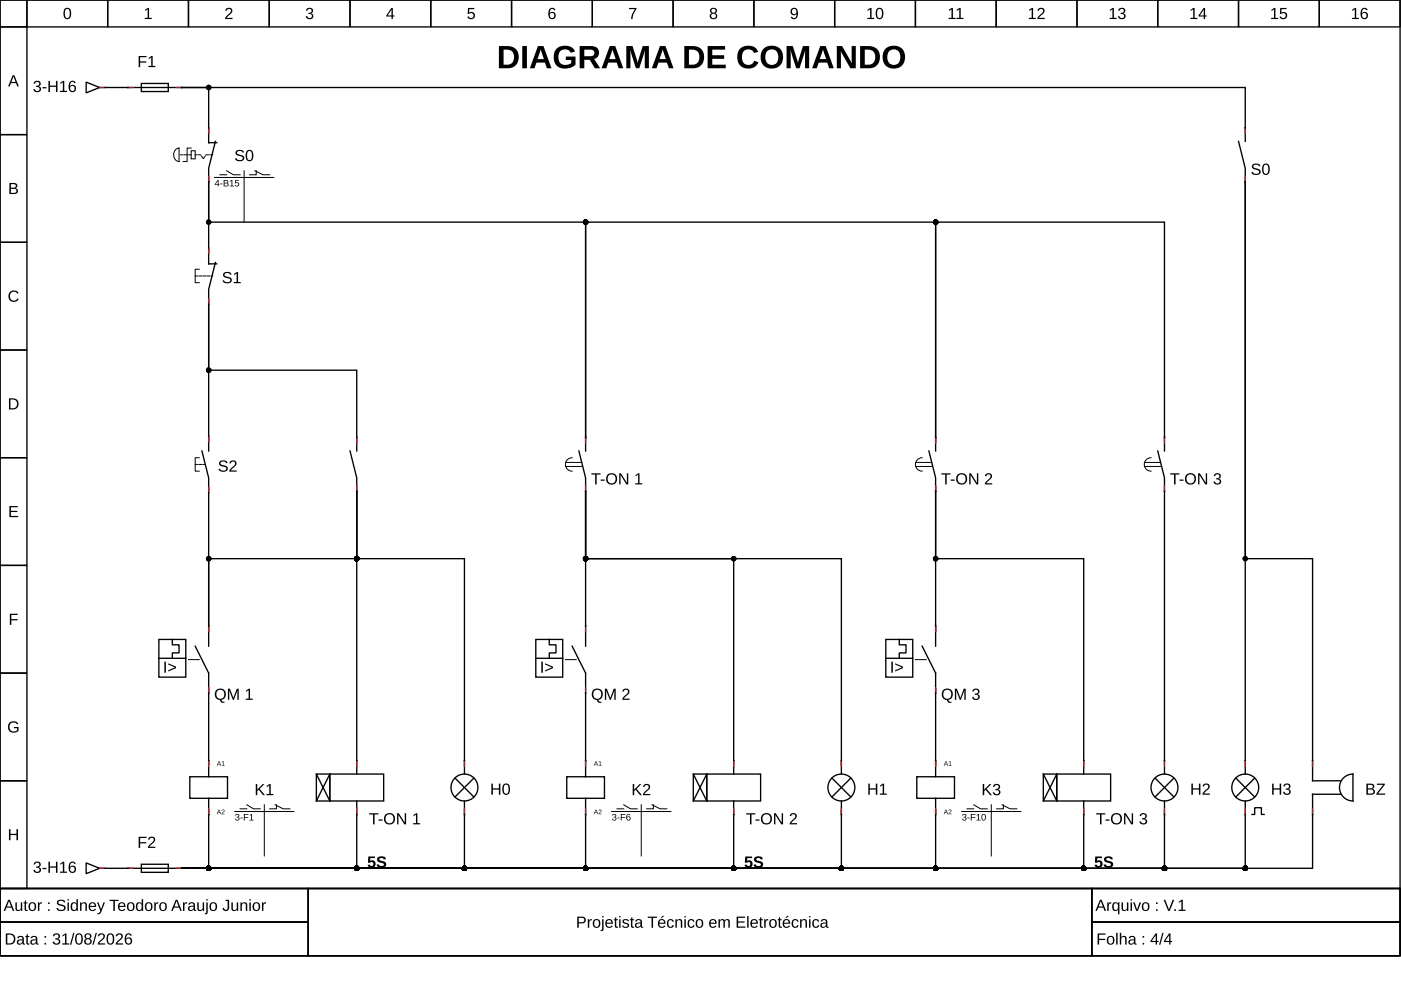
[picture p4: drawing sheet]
<svg xmlns="http://www.w3.org/2000/svg" width="297mm" height="210mm" viewBox="0 0 297 210" stroke-linecap="round" stroke-linejoin="round" font-family="sans-serif">
<g fill="none" stroke="#000" stroke-width=".29">
<path d="M0 0h296.8v188.4h-296.8zM0 0h5.7v5.7h-5.7zM5.7 0h17.1v5.7h-17.1zM22.8 0h17.2v5.7h-17.2zM40 0h17.1v5.7h-17.1zM57.1 0h17.1v5.7h-17.1zM74.2 0h17.1v5.7h-17.1zM91.3 0h17.2v5.7h-17.2zM108.5 0h17.1v5.7h-17.1zM125.6 0h17.1v5.7h-17.1zM142.7 0h17.1v5.7h-17.1zM159.8 0h17.2v5.7h-17.2z"/>
<path d="M177 0h17.1v5.7h-17.1zM194.1 0h17.1v5.7h-17.1zM211.2 0h17.1v5.7h-17.1zM228.3 0h17.2v5.7h-17.2zM245.5 0h17.1v5.7h-17.1zM262.6 0h17.1v5.7h-17.1zM279.7 0h17.1v5.7h-17.1zM0 5.7h5.7v22.8h-5.7zM18.3 17.4l2.8 1.2-2.8 1.1zM21.1 18.6h.9M22.3 18.6h16.2M30 17.7h5.7v1.7h-5.7z"/>
<path d="M38.5 18.6h225.5v11.4M38.5 18.6h5.7v11.7h1.8M0 28.5h5.7v22.9h-5.7zM44.2 38.5v8.6h80v45.7M44.2 38.5v14M45.7 30l-1.5 5.7v2.8M262.6 30l1.4 5.7v2.8M264 38.5v80h14.3v47h6M264 38.5v125.6M0 51.4h5.7v22.8h-5.7zM44.2 52.8v3.1h1.8M45.7 55.7l-1.5 5.7v2.8"/>
<path d="M0 74.2h5.7v22.8h-5.7zM0 97h5.7v22.9h-5.7zM42.8 95.6l1.4 5.7v2.9M44.2 92.5v-28v14h31.4v17.1M44.2 92.8v2.8M74.2 95.6l1.4 5.7v2.9M122.7 95.6l1.5 5.7v2.9M124.2 92.8v-45.7h74.2v45.7M124.2 92.8v2.8M196.9 95.6l1.5 5.7v2.9M198.4 92.8v-45.7h48.5v48.5M198.4 92.8v2.8"/>
<path d="M245.5 95.6l1.4 5.7v62.8M0 119.9h5.7v22.8h-5.7zM44.2 104.5v28.2M75.6 104.2v14.3h22.9v45.6M75.6 104.2v14.3h-31.4v14.2M75.6 104.2v59.9M124.2 104.2v32.8M124.2 104.2v14.3h31.4v45.6M124.2 104.2v14.3h54.2v45.6M198.4 104.2v32.8M198.4 104.2v14.3h31.4v45.6M33.7 135.6h5.7v8h-5.7z"/>
<path d="M33.7 139.6h5.7M36.5 135.6v1.1h1.5v1.7h-1.5v1.2M41.4 137l2.8 5.7v22M44.2 132.7v4.3M113.6 135.6h5.7v8h-5.7zM113.6 139.6h5.7M116.5 135.6v1.1h1.4v1.7h-1.4v1.2M121.3 137l2.9 5.7v22M187.8 135.6h5.7v8h-5.7zM187.8 139.6h5.7M190.7 135.6v1.1h1.4v1.7h-1.4v1.2M195.5 137l2.9 5.7v22"/>
<path d="M0 142.7h5.7v22.8h-5.7zM0 165.5h5.7v22.9h-5.7zM40.2 164.7h8v4.6h-8zM44.2 169.3v14.8h-5.7M67.1 164.1h2.8v5.7h-2.8zM67.1 164.1l2.8 5.7M69.9 164.1h11.4v5.7h-11.4zM69.9 164.1l-2.8 5.7M75.6 169.8v14.3h-37.1M96.5 165l4 4M98.5 169.8v14.3h-60M100.5 165l-4 4"/>
<path d="M120.2 164.7h8v4.6h-8zM124.2 169.3v14.8h-85.7M147 164.1h2.8v5.7h-2.8zM147 164.1l2.8 5.7M149.8 164.1h11.5v5.7h-11.5zM149.8 164.1l-2.8 5.7M155.6 169.8v14.3h-117.1M176.4 165l4 4M178.4 169.8v14.3h-139.9M180.4 165l-4 4M194.4 164.7h8v4.6h-8zM198.4 169.3v14.8h-159.9"/>
<path d="M221.2 164.1h2.9v5.7h-2.9zM221.2 164.1l2.9 5.7M224.1 164.1h11.4v5.7h-11.4zM224.1 164.1l-2.9 5.7M229.8 169.8v14.3h-191.3M244.9 165l4 4M246.9 169.8v14.3h-208.4M248.9 165l-4 4M262 165l4 4M264 169.8v14.3h-225.5M265.4 172.7h.6v-1.4h1.4v1.4h.6M266 165l-4 4"/>
<path d="M284.3 168.4h-6v15.7h-239.8M285.1 164.7l1.1-.5 .7-.1v5.7a2.85 2.85 0 0 1-2.7-1.9 2.85 2.85 0 0 1 .9-3.2zM0 188.4h296.8v14.3h-296.8zM0 188.4h65.4v7.1h-65.4zM0 195.5h65.4v7.2h-65.4zM18.3 183l2.8 1.1-2.8 1.1zM21.1 184.1h.9M22.3 184.1h16.2M30 183.2h5.7v1.8h-5.7zM65.4 188.4h166.1v14.3h-166.1zM231.5 188.4h65.3v7.1h-65.3zM231.5 195.5h65.3v7.2h-65.3z"/>
<circle cx="98.5" cy="167" r="2.85"/>
<circle cx="178.4" cy="167" r="2.85"/>
<circle cx="246.9" cy="167" r="2.85"/>
<circle cx="264" cy="167" r="2.85"/>
</g>
<g fill="#000">
<path d="M30.8 2.1l.5-.4h.3v2.1h.6v.2h-1.5v-.2h.6v-1.8l-.5 .4zM48 1.8a.76 .76 0 0 1 1.2 .2 .76 .76 0 0 1-.5 1.1l-.6 .7h1.2v.2h-1.6l.1-.4 .5-.5a.7 .7 0 0 0 .4-1.2l-.5 .1-.1 .3h-.3zM65.1 1.8a.69 .69 0 0 1 1-.1 .69 .69 0 0 1 0 1.1h-.2a.67 .67 0 0 1 .5 .9 .67 .67 0 0 1-1 .4l-.5-.5-.1-.2h.3a.48 .48 0 0 0 .7 .4 .48 .48 0 0 0 .2-.7l-.6-.1v-.3a.46 .46 0 0 0 .6-.2 .46 .46 0 0 0-.3-.6 .46 .46 0 0 0-.5 .4h-.3zM99.2 1.7h1.4v.2h-1.1v.8a.81 .81 0 0 1 1 .2 .81 .81 0 0 1-.1 1.1 .81 .81 0 0 1-1.1-.1l-.2-.4h.3a.53 .53 0 0 0 .8 .2 .53 .53 0 0 0 0-.8 .53 .53 0 0 0-.8 .1h-.3zM133.4 1.7h1.5l-.6 1.5-.2 .8h-.3l.1-.6 .7-1.5h-1.2zM2.1 61.9a1.18 1.18 0 0 1 1.8 .3l-.3 .1a.87 .87 0 0 0-1.3-.1 .87 .87 0 0 0 .1 1.3 .87 .87 0 0 0 1.3-.2l.3 .1a1.21 1.21 0 0 1-1.8 .4 1.21 1.21 0 0 1-.1-1.9zM2 107.3h1.8v.3h-1.5v.7h1.4v.3h-1.4v.8h1.5v.2h-1.8zM2.1 130.1h1.7v.3h-1.4v.9h1.3v.2h-1.3v1h-.3zM2 153.2a1.23 1.23 0 0 1 1.9 .3l-.3 .1a.9 .9 0 0 0-1.3-.2 .9 .9 0 0 0-.2 1.2 1 1 0 0 0 1.5 .2v-.4h-.7v-.3h1v.8a1.29 1.29 0 0 1-1.8 .2 1.29 1.29 0 0 1-.1-1.9zM1.9 175.8h.3v1h1.3v-1h.3v2.3h-.3v-1h-1.3v1h-.3z"/>
<path d="M2.7 16h.3l1 2.3h-.3l-.3-.7h-1.1l-.2 .7h-.4zM2.9 16.2l-.5 1.2h.9z"/>
<path d="M7.4 17.3a.69 .69 0 0 1 1-.1 .69 .69 0 0 1 0 1l-.3 .1a.67 .67 0 0 1 .6 .9 .67 .67 0 0 1-1 .3l-.6-.4v-.2h.3a.48 .48 0 0 0 .6 .4 .48 .48 0 0 0 .2-.7l-.6-.2v-.2a.46 .46 0 0 0 .7-.2 .46 .46 0 0 0-.3-.7 .46 .46 0 0 0-.6 .5l-.3-.1zM9 18.5h.8v.2h-.8zM10.3 17.2h.3v1h1.3v-1h.3v2.3h-.3v-1.1h-1.3v1.1h-.3zM12.8 17.5l.5-.3h.3v2.1h.6v.2h-1.5v-.2h.6v-1.9l-.5 .4zM14.9 17.3a.74 .74 0 0 1 1.2 .3l-.3 .1a.49 .49 0 0 0-.7-.3 .49 .49 0 0 0-.2 .6l-.1 .3a.77 .77 0 0 1 1.2 0 .77 .77 0 0 1-.1 1.1 .77 .77 0 0 1-1.2-.2l-.1-.5v-.7zM14.8 18.7a.5 .5 0 0 0 1 0 .5 .5 0 0 0-1 0z"/>
<path d="M13.8 1.8a.88 .88 0 0 1 1 .1 .88 .88 0 0 1 .3 1 .88 .88 0 0 1-.8 1.2 .88 .88 0 0 1-.8-1.2v-.7zM14 2a1.59 1.59 0 0 0 .1 1.8h.2a1.09 1.09 0 0 0 .4-1.5l-.3-.4z"/>
<path d="M29.4 11.9h1.7v.2h-1.4v.9h1.3v.3h-1.3v.9h-.3zM31.5 12.3l.6-.4h.3v2.1h.5v.2h-1.4v-.2h.6v-1.8l-.6 .3z"/>
<path d="M83 1.7h.3v1.6h.3v.2h-.3v.5h-.3v-.5h-1.1v-.2zM83 2l-.8 1.3h.8z"/>
<path d="M105.8 9.8a6.5 6.5 0 0 1 2.9 .2 2.38 2.38 0 0 1 1.2 2.6 2.38 2.38 0 0 1-2.2 1.9h-1.9zM106.8 10.5v3.2a1.65 1.65 0 0 0 2.1-.9 1.53 1.53 0 0 0-1.4-2.3zM110.7 9.8h1v4.7h-1zM114.1 9.8h1.1l1.7 4.7h-.9l-.5-1.2h-1.8l-.4 1.2h-1zM114.6 10.5l-.6 2h1.3zM118 10.3a2.73 2.73 0 0 1 3.7 .2l.2 .4-.9 .3a1.45 1.45 0 0 0-1.9-.6 1.45 1.45 0 0 0-.7 1.9 1.61 1.61 0 0 0 2.7 .9v-.7h-1.1v-.7h2v1.7a3 3 0 0 1-4.2-.1 2.99 2.99 0 0 1 .2-3.3zM122.9 9.8h2.4a1.41 1.41 0 0 1 1.7 1 1.41 1.41 0 0 1-1 1.7l1.2 2h-1.1l-1.1-1.8h-1.1v1.8h-1zM123.9 10.5v1.4h1.3a.71 .71 0 0 0 .8-.7 .71 .71 0 0 0-.9-.7zM129.3 9.8h1.1l1.8 4.7h-1l-.4-1.2h-1.8l-.5 1.2h-.9zM129.9 10.5l-.7 2h1.3zM132.8 9.8h1.3l1.1 3.5 1.1-3.5h1.3v4.7h-.9v-3.9l-1.2 3.9h-.7l-1.2-3.9 .1 3.9h-.9zM139.9 9.8h1.2l1.7 4.7h-1l-.4-1.2h-1.8l-.4 1.2h-1zM140.5 10.5l-.7 2h1.4zM145.1 9.8a6.5 6.5 0 0 1 2.9 .2 2.38 2.38 0 0 1 1.2 2.6 2.38 2.38 0 0 1-2.2 1.9h-1.9zM146.1 10.5v3.2a1.65 1.65 0 0 0 2.1-.9 1.53 1.53 0 0 0-1.4-2.3zM150 9.8h3.7v.7h-2.7v1.2h2.5v.8h-2.5v1.2h2.9v.8h-3.9zM156.9 10.3a2.43 2.43 0 0 1 3.8 .7l-.8 .2a1.36 1.36 0 0 0-1.7-.7 1.36 1.36 0 0 0-.9 1.6 1.37 1.37 0 0 0 1 1.6 1.37 1.37 0 0 0 1.6-.8l.9 .3a2.4 2.4 0 0 1-3.1 1.2 2.4 2.4 0 0 1-1.3-3.1zM161.9 10.3a2.45 2.45 0 0 1 3.6 .2 2.45 2.45 0 0 1-.5 3.6 2.45 2.45 0 0 1-3.5-.8 2.87 2.87 0 0 1 .4-3zM162.6 10.9a1.74 1.74 0 0 0 1 2.9 1.73 1.73 0 0 0 1.4-1.3 1.73 1.73 0 0 0-.5-1.8l-.5-.2h-.7zM166.8 9.8h1.3l1.1 3.5 1-3.5h1.4v4.7h-.9v-3.9l-1.2 3.9h-.7l-1.2-3.9v3.9h-.8zM173.9 9.8h1.2l1.7 4.7h-1l-.4-1.2h-1.8l-.4 1.2h-1zM174.5 10.5l-.7 2h1.4zM177.4 9.8h1.1l2.1 3.6v-3.6h.8v4.7h-1.1l-2.1-3.7 .1 3.7h-.9zM182.4 9.8a6.5 6.5 0 0 1 2.9 .2 2.38 2.38 0 0 1 1.2 2.6 2.38 2.38 0 0 1-2.2 1.9h-1.9zM183.3 10.5v3.2a1.65 1.65 0 0 0 2.2-.9 1.53 1.53 0 0 0-1.5-2.3zM187.8 10.3a2.45 2.45 0 0 1 3.6 .2 2.45 2.45 0 0 1-.5 3.6 2.45 2.45 0 0 1-3.5-.8 2.87 2.87 0 0 1 .4-3zM188.5 10.9a1.74 1.74 0 0 0 1 2.9 1.73 1.73 0 0 0 1.4-1.3 1.73 1.73 0 0 0-.6-1.8l-.5-.2h-.6z"/>
<path d="M116.6 1.8a.74 .74 0 0 1 1.2 .3l-.3 .1a.49 .49 0 0 0-.7-.3 .49 .49 0 0 0-.2 .6l-.1 .3a.77 .77 0 0 1 1.2 0 .77 .77 0 0 1-.1 1.2 .77 .77 0 0 1-1.1-.2l-.2-.5v-.8zM116.5 3.3a.5 .5 0 0 0 1 0 .5 .5 0 0 0-1 0z"/>
<path d="M150.7 1.8a.7 .7 0 0 1 1-.1 .7 .7 0 0 1 .1 1l-.2 .1a.69 .69 0 0 1 .4 .9 .69 .69 0 0 1-1 .4 .64 .64 0 0 1-.5-.6 .64 .64 0 0 1 .4-.7l-.3-.4zM150.8 2.3a.45 .45 0 0 0 .9 0 .45 .45 0 0 0-.9 0zM150.8 3.4a.5 .5 0 0 0 1 0 .5 .5 0 0 0-1 0z"/>
<path d="M167.8 1.9a.86 .86 0 0 1 1.1-.1 .86 .86 0 0 1 .3 1 .9 .9 0 0 1-.3 1.1 .9 .9 0 0 1-1.1 0l-.1-.3 .2-.1a.5 .5 0 0 0 .7 .3 .5 .5 0 0 0 .3-.6v-.3a.76 .76 0 0 1-1.2 .1 .76 .76 0 0 1 .1-1.1zM168 2a.54 .54 0 0 0 .1 .9 .54 .54 0 0 0 .8-.3 .54 .54 0 0 0-.5-.7z"/>
<path d="M184 2.1l.5-.4h.3v2.1h.6v.2h-1.5v-.2h.6v-1.8l-.5 .4zM186 1.8a.88 .88 0 0 1 1 .1 .88 .88 0 0 1 .3 1 .88 .88 0 0 1-.8 1.2 .88 .88 0 0 1-.8-1.2v-.7zM186.2 2a1.59 1.59 0 0 0 .1 1.8h.2a1.09 1.09 0 0 0 .4-1.5l-.3-.4z"/>
<path d="M201.2 2.1l.6-.4h.2v2.1h.6v.2h-1.5v-.2h.6v-1.8l-.5 .4zM202.9 2.1l.5-.4h.3v2.1h.6v.2h-1.5v-.2h.6v-1.8l-.5 .4z"/>
<path d="M218.2 2.1l.6-.4h.2v2.1h.6v.2h-1.5v-.2h.6v-1.8l-.5 .4zM220.2 1.8a.76 .76 0 0 1 1.2 .2 .76 .76 0 0 1-.4 1.1l-.7 .7h1.2v.2h-1.6l.1-.4 .6-.5a.7 .7 0 0 0 .3-1.2l-.5 .1-.1 .3h-.3z"/>
<path d="M235.3 2.1l.6-.4h.3v2.1h.5v.2h-1.4v-.2h.6v-1.8l-.6 .4zM237.3 1.8a.69 .69 0 0 1 1-.1 .69 .69 0 0 1 0 1.1h-.2a.67 .67 0 0 1 .5 .9 .67 .67 0 0 1-1 .4l-.5-.5-.1-.2h.3a.48 .48 0 0 0 .7 .4 .48 .48 0 0 0 .2-.7l-.6-.1v-.3a.46 .46 0 0 0 .7-.2 .46 .46 0 0 0-.4-.6 .46 .46 0 0 0-.5 .4h-.3z"/>
<path d="M252.5 2.1l.5-.4h.3v2.1h.6v.2h-1.5v-.2h.6v-1.8l-.5 .4zM255.2 1.7h.3v1.6h.3v.2h-.3v.5h-.3v-.5h-1.1v-.2zM255.2 2l-.8 1.3h.8z"/>
<path d="M269.6 2.1l.5-.4h.3v2.1h.6v.2h-1.5v-.2h.6v-1.8l-.5 .4zM271.4 1.7h1.4v.2h-1.1v.8a.81 .81 0 0 1 1.1 .2 .81 .81 0 0 1-.2 1.1 .81 .81 0 0 1-1.1-.1l-.2-.4h.3a.53 .53 0 0 0 .8 .2 .53 .53 0 0 0 .1-.8 .53 .53 0 0 0-.8 .1h-.3z"/>
<path d="M286.7 2.1l.6-.4h.2v2.1h.6v.2h-1.5v-.2h.6v-1.8l-.5 .4zM288.8 1.8a.74 .74 0 0 1 1.2 .3l-.3 .1a.49 .49 0 0 0-.6-.3 .49 .49 0 0 0-.3 .6v.3a.77 .77 0 0 1 1.1 0 .77 .77 0 0 1-.1 1.2 .77 .77 0 0 1-1.1-.2l-.2-.5v-.8zM288.7 3.3a.5 .5 0 0 0 1 0 .5 .5 0 0 0-1 0z"/>
<path d="M46.2 38.2h.1v.9h.2v.1h-.2v.3h-.1v-.3h-.7zM46.2 38.4l-.5 .7h.5zM46.7 38.9h.5v.2h-.5zM47.4 38.2l.9 .1 .1 .3-.3 .2 .4 .2-.2 .4-.9 .1zM47.6 38.3v.4l.6-.1-.1-.3zM47.6 38.9v.5l.7-.2-.2-.3zM48.8 38.4l.5-.2v1.2h.3v.1h-.9v-.1h.4v-1.1l-.3 .2zM49.9 38.2h.7v.1h-.6v.4a.47 .47 0 0 1 .7 .2 .47 .47 0 0 1-.3 .7 .47 .47 0 0 1-.6-.4l.4 .2a.31 .31 0 0 0 .3-.4 .31 .31 0 0 0-.5-.1h-.2z"/>
<path d="M50 32.1a1.07 1.07 0 0 1 1.7 .2l-.3 .1a.58 .58 0 0 0-.6-.4 .58 .58 0 0 0-.5 .6l.6 .2a.72 .72 0 0 1 .9 .8 .72 .72 0 0 1-1 .6 .87 .87 0 0 1-1-.6l.3-.1a.71 .71 0 0 0 .7 .4 .71 .71 0 0 0 .7-.5l-.6-.3a.76 .76 0 0 1-.8-.2 .76 .76 0 0 1-.1-.8zM52.4 31.9a.88 .88 0 0 1 1.1 .1 .88 .88 0 0 1 .2 1 .88 .88 0 0 1-.8 1.2 .88 .88 0 0 1-.8-1.2l.1-.7zM52.6 32.1a1.59 1.59 0 0 0 .1 1.8h.2a1.09 1.09 0 0 0 .5-1.5l-.3-.4z"/>
<path d="M265.5 35a1.07 1.07 0 0 1 1.7 .2l-.3 .1a.58 .58 0 0 0-.6-.4 .58 .58 0 0 0-.5 .6l.6 .2a.72 .72 0 0 1 .9 .8 .72 .72 0 0 1-1 .6 .87 .87 0 0 1-1-.6l.3-.1a.71 .71 0 0 0 .7 .4 .71 .71 0 0 0 .7-.5l-.6-.3a.76 .76 0 0 1-.8-.2 .76 .76 0 0 1-.1-.8zM267.9 34.8a.88 .88 0 0 1 1.1 .1 .88 .88 0 0 1 .2 1 .88 .88 0 0 1-.8 1.2 .88 .88 0 0 1-.8-1.2l.1-.7zM268.1 35a1.59 1.59 0 0 0 .1 1.8l.2 .1a1.09 1.09 0 0 0 .5-1.6l-.3-.4z"/>
<path d="M2 38.8a1.53 1.53 0 0 1 1.6 .3l.1 .5-.5 .3a.64 .64 0 0 1 .6 .8 .64 .64 0 0 1-.8 .4h-1zM2.3 39v.8h.8l.2-.2-.1-.5zM2.3 40v.9l1.1-.1a.42 .42 0 0 0-.2-.7z"/>
<path d="M47.4 57.9a1.07 1.07 0 0 1 1.7 .3h-.3a.58 .58 0 0 0-.7-.3 .58 .58 0 0 0-.4 .5l.6 .3a.72 .72 0 0 1 .8 .7 .72 .72 0 0 1-.9 .7 .87 .87 0 0 1-1-.6l.3-.1a.71 .71 0 0 0 .7 .4 .71 .71 0 0 0 .6-.5l-.5-.3a.76 .76 0 0 1-.8-.3 .76 .76 0 0 1-.1-.8zM49.6 58.1l.6-.4h.3v2.1h.5v.2h-1.4v-.2h.6v-1.8l-.6 .4z"/>
<path d="M1.9 84.5h.8a1.18 1.18 0 0 1 1.2 1.1 1.18 1.18 0 0 1-1.1 1.2h-.9zM2.2 84.7v1.9h.5a.97 .97 0 0 0 .9-1.3 .97 .97 0 0 0-1.4-.6z"/>
<path d="M46.5 97.9a1.07 1.07 0 0 1 1.7 .3h-.3a.58 .58 0 0 0-.6-.4 .58 .58 0 0 0-.5 .6l.6 .2a.72 .72 0 0 1 .9 .8 .72 .72 0 0 1-1 .6 .87 .87 0 0 1-1-.6h.3a.71 .71 0 0 0 .7 .4 .71 .71 0 0 0 .7-.5l-.6-.4a.76 .76 0 0 1-.8-.2 .76 .76 0 0 1-.1-.8zM48.9 97.8a.76 .76 0 0 1 1.2 .1 .76 .76 0 0 1-.5 1.1l-.6 .7h1.2v.3h-1.6l.1-.4 .5-.5a.7 .7 0 0 0 .4-1.2l-.5 .1-.2 .3-.3-.1z"/>
<path d="M125.4 100.4h1.9v.2h-.8v2.1h-.3v-2.1h-.8zM127.4 101.7h.8v.2h-.8zM128.4 101.5a1.22 1.22 0 0 1 2.4 0 1.22 1.22 0 0 1-2.4 0zM129.1 100.8a.92 .92 0 0 0-.1 1.4 .92 .92 0 0 0 1.4-.2 .92 .92 0 0 0-.1-1.2 .92 .92 0 0 0-1.2 0zM131.3 100.4h.4l1.2 2v-2h.3v2.3h-.4l-1.2-2v2h-.3zM134.8 100.7l.5-.3h.3v2.1h.6v.2h-1.5v-.2h.6v-1.9l-.5 .4z"/>
<path d="M199.6 100.4h1.9v.2h-.8v2.1h-.3v-2.1h-.8zM201.6 101.7h.8v.2h-.8zM202.6 101.5a1.25 1.25 0 0 1 2.5 0 1.25 1.25 0 0 1-2.5 0zM203.3 100.8a.92 .92 0 0 0 0 1.4 .92 .92 0 0 0 1.3-.2 .92 .92 0 0 0-.1-1.2 .92 .92 0 0 0-1.2 0zM205.5 100.4h.4l1.2 2v-2h.3v2.3h-.4l-1.2-2v2h-.3zM209.1 100.5a.76 .76 0 0 1 1.2 .1 .76 .76 0 0 1-.5 1.2l-.7 .7h1.3v.2h-1.6l.1-.4 .5-.5a.7 .7 0 0 0 .4-1.2l-.5 .1-.2 .3-.3-.1z"/>
<path d="M248.1 100.4h1.9v.2h-.8v2.1h-.3v-2.1h-.8zM250.1 101.7h.8v.2h-.8zM251.1 101.5a1.25 1.25 0 0 1 2.5 0 1.25 1.25 0 0 1-2.5 0zM251.8 100.8a.92 .92 0 0 0 0 1.4 .92 .92 0 0 0 1.4-.2 .92 .92 0 0 0-.2-1.2 .92 .92 0 0 0-1.2 0zM254 100.4h.4l1.3 2-.1-2h.3v2.3h-.4l-1.2-2v2h-.3zM257.6 100.5a.69 .69 0 0 1 1-.1 .69 .69 0 0 1 0 1l-.2 .1a.67 .67 0 0 1 .5 .9 .67 .67 0 0 1-1 .3l-.6-.4v-.2h.3a.48 .48 0 0 0 .7 .4 .48 .48 0 0 0 .2-.7l-.6-.2v-.2a.46 .46 0 0 0 .6-.2 .46 .46 0 0 0-.3-.7 .46 .46 0 0 0-.6 .5l-.3-.1z"/>
<path d="M34.9 140.3h.3v2.3h-.3zM35.7 140.6l1.6 .7v.4l-1.6 .7v-.3l1.4-.6-1.4-.6z"/>
<path d="M45.9 146.3a1.22 1.22 0 0 1 1.9 .3 1.22 1.22 0 0 1-.9 1.8l.2 .3 .5 .1v.2a.72 .72 0 0 1-1-.6 1.23 1.23 0 0 1-1-.8 1.23 1.23 0 0 1 .3-1.3zM46.1 146.5a.92 .92 0 0 0 0 1.4 .92 .92 0 0 0 1.4-.2 .92 .92 0 0 0-.2-1.2 .92 .92 0 0 0-1.2 0zM48.3 146h.4l.8 2 .7-2h.4v2.4h-.3v-2.1l-.7 2.1h-.2l-.8-2.1v2.1h-.3zM52.2 146.4l.5-.4h.3v2.1h.6v.3h-1.5v-.3h.6v-1.8l-.5 .4z"/>
<path d="M114.8 140.3h.3v2.3h-.3zM115.6 140.6l1.6 .7v.4l-1.6 .7v-.3l1.4-.6-1.4-.6z"/>
<path d="M125.8 146.3a1.22 1.22 0 0 1 1.9 .3 1.22 1.22 0 0 1-.8 1.8l.1 .3 .5 .1v.2a.72 .72 0 0 1-1-.6 1.23 1.23 0 0 1-1-.8 1.23 1.23 0 0 1 .3-1.3zM126 146.5a.92 .92 0 0 0 0 1.4 .92 .92 0 0 0 1.4-.2 .92 .92 0 0 0-.2-1.2 .92 .92 0 0 0-1.2 0zM128.2 146h.5l.7 2 .7-2h.4v2.4h-.3l.1-2.1-.8 2.1h-.2l-.8-2.1v2.1h-.3zM132.2 146.2a.76 .76 0 0 1 1.2 .1 .76 .76 0 0 1-.5 1.1l-.6 .7h1.2v.3h-1.6l.1-.4 .5-.6a.7 .7 0 0 0 .4-1.1h-.5l-.1 .3h-.4z"/>
<path d="M189 140.3h.3v2.3h-.3zM189.8 140.6l1.6 .7v.4l-1.6 .7v-.3l1.4-.6-1.4-.6z"/>
<path d="M200 146.3a1.22 1.22 0 0 1 1.9 .3 1.22 1.22 0 0 1-.8 1.8l.1 .3 .5 .1v.2a.72 .72 0 0 1-1-.6 1.23 1.23 0 0 1-1-.8 1.23 1.23 0 0 1 .3-1.3zM200.2 146.5a.92 .92 0 0 0 0 1.4 .92 .92 0 0 0 1.4-.2 .92 .92 0 0 0-.1-1.2 .92 .92 0 0 0-1.3 0zM202.5 146h.4l.7 2 .7-2h.4v2.4h-.2v-2.1l-.8 2.1h-.2l-.8-2.1v2.1h-.2zM206.4 146.2a.69 .69 0 0 1 1-.1 .69 .69 0 0 1 0 1l-.2 .1a.67 .67 0 0 1 .5 .9 .67 .67 0 0 1-1 .3l-.5-.4-.1-.2 .3-.1a.48 .48 0 0 0 .7 .5 .48 .48 0 0 0 .2-.8l-.6-.1v-.2a.46 .46 0 0 0 .6-.3 .46 .46 0 0 0-.3-.6 .46 .46 0 0 0-.6 .4h-.3z"/>
<path d="M29.4 177.4h1.7v.3h-1.4v.9h1.3v.2h-1.3v1h-.3zM31.6 177.6a.76 .76 0 0 1 1.2 .1 .76 .76 0 0 1-.4 1.1l-.7 .7h1.2v.3h-1.5l.1-.4 .5-.6a.7 .7 0 0 0 .3-1.1h-.5l-.1 .3h-.3z"/>
<path d="M46.4 171.7h.1l.4 .9-.2-.2h-.5l-.2 .2zM46.4 171.8l-.2 .4h.4zM47.1 171.7a.33 .33 0 0 1 .5 .2 .33 .33 0 0 1-.3 .4l-.2 .2 .5 .1h-.6l.4-.5a.19 .19 0 0 0 0-.3 .19 .19 0 0 0-.3 .1h-.1z"/>
<path d="M46.4 161.4h.1l.4 1-.2-.3h-.5l-.2 .3zM46.4 161.5l-.2 .5h.4zM47 161.5l.4-.1v.9l.2 .1h-.6l.3-.1v-.8l-.3 .2z"/>
<path d="M50 172.7a.4 .4 0 0 1 .6-.1 .4 .4 0 0 1-.1 .7 .37 .37 0 0 1 .3 .4 .37 .37 0 0 1-.5 .3l-.4-.2-.1-.2h.2a.28 .28 0 0 0 .4 .2 .28 .28 0 0 0 .1-.4l-.3-.1v-.1a.27 .27 0 0 0 .4-.1 .27 .27 0 0 0-.2-.4 .27 .27 0 0 0-.4 .2h-.1zM51 173.4h.4v.1h-.4zM51.7 172.6h1v.1h-.8v.6h.8v.1h-.8v.6h-.2zM52.9 172.8l.5-.2v1.2h.4v.2h-.9v-.2h.4v-1l-.4 .2z"/>
<path d="M54.2 166.2h.3v1.2l1.2-1.2h.4l-1 1.1 1.1 1.3h-.4l-.9-1.1-.4 .2v.9h-.3zM56.6 166.6l.5-.4h.3v2.1h.6v.3h-1.5v-.3h.6v-1.8l-.5 .4z"/>
<path d="M78.3 172.4h1.9v.3h-.8v2.1h-.3v-2.1h-.8zM80.3 173.7h.8v.3h-.8zM81.3 173.6a1.22 1.22 0 0 1 2.4 0 1.22 1.22 0 0 1-2.4 0zM82 172.9a.92 .92 0 0 0-.1 1.4 .92 .92 0 0 0 1.4-.2 .92 .92 0 0 0-.1-1.2 .92 .92 0 0 0-1.2 0zM84.2 172.4h.4l1.2 2v-2h.3v2.4h-.4l-1.2-2v2h-.3zM87.7 172.8l.5-.4h.3v2.1h.6v.3h-1.5v-.3h.6v-1.8l-.5 .4z"/>
<path d="M104.2 166.1h.3v1h1.3v-1h.3v2.4h-.3v-1.1h-1.3v1.1h-.3zM106.9 166.2a.88 .88 0 0 1 1 .1 .88 .88 0 0 1 .2 1 .88 .88 0 0 1-.8 1.2 .88 .88 0 0 1-.8-1.2l.1-.7zM107 166.5a1.59 1.59 0 0 0 .2 1.8h.1a1.09 1.09 0 0 0 .5-1.5l-.3-.4z"/>
<path d="M126.3 171.7h.1l.4 .9-.2-.2h-.5l-.2 .2zM126.3 171.8l-.1 .4h.3zM127 171.7a.33 .33 0 0 1 .5 .2 .33 .33 0 0 1-.3 .4l-.2 .2 .5 .1h-.6l.4-.5a.19 .19 0 0 0 0-.3 .19 .19 0 0 0-.3 .1h-.1z"/>
<path d="M126.3 161.4h.1l.4 1-.2-.3h-.5l-.2 .3zM126.3 161.5l-.1 .5h.3zM127 161.5l.3-.1v.9l.2 .1h-.6l.3-.1v-.8l-.2 .2z"/>
<path d="M129.9 172.7a.4 .4 0 0 1 .7-.1 .4 .4 0 0 1-.2 .7 .37 .37 0 0 1 .3 .4 .37 .37 0 0 1-.5 .3l-.4-.2v-.2h.1a.28 .28 0 0 0 .4 .2 .28 .28 0 0 0 .1-.4l-.3-.1v-.1a.27 .27 0 0 0 .4-.1 .27 .27 0 0 0-.2-.4 .27 .27 0 0 0-.3 .2h-.2zM130.9 173.4h.5v.1h-.5zM131.6 172.6h1v.1h-.8v.6h.8v.1h-.8v.6h-.2zM133 172.7l.4-.1 .3 .2-.6-.1-.2 .6a.47 .47 0 0 1 .8 .1 .47 .47 0 0 1-.4 .7 .47 .47 0 0 1-.5-.6zM132.9 173.5a.3 .3 0 0 0 .6 0 .3 .3 0 0 0-.6 0z"/>
<path d="M134.1 166.2h.4v1.2l1.1-1.2h.4l-1 1.1 1.1 1.3h-.4l-.9-1.1-.3 .2v.9h-.4zM136.6 166.4a.76 .76 0 0 1 1.2 .1 .76 .76 0 0 1-.5 1.1l-.6 .7h1.2v.3h-1.6l.1-.4 .5-.5a.7 .7 0 0 0 .4-1.2l-.5 .1-.2 .3-.3-.1z"/>
<path d="M158.2 172.4h1.9v.3h-.8v2.1h-.3v-2.1h-.8zM160.2 173.7h.8v.3h-.8zM161.2 173.6a1.25 1.25 0 0 1 2.5 0 1.25 1.25 0 0 1-2.5 0zM161.9 172.9a.92 .92 0 0 0 0 1.4 .92 .92 0 0 0 1.3-.2 .92 .92 0 0 0-.1-1.2 .92 .92 0 0 0-1.2 0zM164.1 172.4h.4l1.3 2-.1-2h.3v2.4h-.4l-1.2-2v2h-.3zM167.7 172.6a.76 .76 0 0 1 1.2 .1 .76 .76 0 0 1-.5 1.1l-.6 .7h1.2v.3h-1.6l.1-.4 .5-.6a.7 .7 0 0 0 .4-1.1h-.5l-.2 .3h-.3z"/>
<path d="M184.1 166.1h.3v1h1.3v-1h.3v2.4h-.3v-1.1h-1.3v1.1h-.3zM186.6 166.5l.6-.4h.2v2.1h.6v.3h-1.5v-.3h.6v-1.8l-.5 .4z"/>
<path d="M200.5 171.7h.1l.4 .9-.2-.2h-.5l-.2 .2zM200.6 171.8l-.2 .4h.3zM201.2 171.7a.33 .33 0 0 1 .5 .2 .33 .33 0 0 1-.3 .4l-.2 .2 .6 .1h-.7l.5-.5a.19 .19 0 0 0-.1-.3 .19 .19 0 0 0-.3 .1h-.1z"/>
<path d="M200.5 161.4h.1l.4 1-.2-.3h-.5l-.2 .3zM200.6 161.5l-.2 .5h.3zM201.2 161.5l.3-.1v.9l.3 .1h-.7l.3-.1v-.8l-.2 .2z"/>
<path d="M204.1 172.7a.4 .4 0 0 1 .7-.1 .4 .4 0 0 1-.2 .7 .37 .37 0 0 1 .3 .4 .37 .37 0 0 1-.5 .3l-.4-.2v-.2h.1a.28 .28 0 0 0 .4 .2 .28 .28 0 0 0 .1-.4l-.3-.1v-.1a.27 .27 0 0 0 .4-.1 .27 .27 0 0 0-.2-.4 .27 .27 0 0 0-.3 .2h-.2zM205.1 173.4h.5v.1h-.5zM205.8 172.6h1v.1h-.8v.6h.8v.1h-.8v.6h-.2zM207.1 172.8l.5-.2v1.2h.3v.2h-.9v-.2h.4v-1l-.3 .2zM208.2 172.7a.56 .56 0 0 1 .7 .1 .56 .56 0 0 1 .1 .7 .49 .49 0 0 1-.6 .5 .49 .49 0 0 1-.3-.7zM208.4 172.7a.78 .78 0 0 0 .1 1.1 .68 .68 0 0 0 .1-1.1z"/>
<path d="M208.4 166.2h.3v1.2l1.1-1.2h.4l-1 1.1 1.1 1.3h-.4l-.9-1.1-.3 .2v.9h-.3zM210.8 166.4a.69 .69 0 0 1 1-.1 .69 .69 0 0 1 0 1l-.2 .1a.67 .67 0 0 1 .5 .9 .67 .67 0 0 1-1 .3l-.6-.4v-.2h.3a.48 .48 0 0 0 .6 .4 .48 .48 0 0 0 .3-.8l-.6-.1v-.2a.46 .46 0 0 0 .6-.3 .46 .46 0 0 0-.3-.6 .46 .46 0 0 0-.6 .4h-.3z"/>
<path d="M232.4 172.4h1.9v.3h-.8v2.1h-.3v-2.1h-.8zM234.4 173.7h.8v.3h-.8zM235.4 173.6a1.25 1.25 0 0 1 2.5 0 1.25 1.25 0 0 1-2.5 0zM236.1 172.9a.92 .92 0 0 0 0 1.4 .92 .92 0 0 0 1.4-.2 .92 .92 0 0 0-.2-1.2 .92 .92 0 0 0-1.2 0zM238.3 172.4h.4l1.3 2-.1-2h.3v2.4h-.4l-1.2-2v2h-.3zM241.9 172.6a.69 .69 0 0 1 1-.1 .69 .69 0 0 1 0 1l-.2 .1a.67 .67 0 0 1 .5 .9 .67 .67 0 0 1-1 .3l-.6-.4v-.2l.3-.1a.48 .48 0 0 0 .7 .5 .48 .48 0 0 0 .2-.8l-.6-.1v-.2a.46 .46 0 0 0 .6-.3 .46 .46 0 0 0-.3-.6 .46 .46 0 0 0-.6 .4h-.3z"/>
<path d="M252.6 166.1h.3v1h1.3v-1h.3v2.4h-.3v-1.1h-1.3v1.1h-.3zM255.2 166.3a.76 .76 0 0 1 1.2 .1 .76 .76 0 0 1-.4 1.1l-.7 .7h1.2v.3h-1.5l.1-.4 .5-.5a.7 .7 0 0 0 .3-1.2l-.5 .1-.1 .3-.3-.1z"/>
<path d="M269.7 166.1h.3v1h1.3v-1h.3v2.4h-.3v-1.1h-1.3v1.1h-.3zM272.3 166.3a.69 .69 0 0 1 1-.1 .69 .69 0 0 1 0 1l-.2 .1a.67 .67 0 0 1 .5 .9 .67 .67 0 0 1-1 .3l-.5-.4-.1-.2h.4a.48 .48 0 0 0 .6 .4 .48 .48 0 0 0 .2-.8l-.6-.1v-.2a.46 .46 0 0 0 .7-.2 .46 .46 0 0 0-.4-.7 .46 .46 0 0 0-.5 .4h-.3z"/>
<path d="M289.7 166.1a1.53 1.53 0 0 1 1.6 .4l.1 .4-.5 .4a.64 .64 0 0 1 .6 .7 .64 .64 0 0 1-.8 .5h-1zM290 166.4v.7h.8l.2-.2-.1-.4zM290 167.4v.8l1.1-.1a.42 .42 0 0 0-.2-.7zM291.9 166.1h1.7v.3l-1.4 1.8h1.5v.3h-1.9v-.2l1.4-1.9h-1.3z"/>
<path d="M1.7 190.8h.4l.9 2.3h-.3l-.3-.7h-1l-.3 .7h-.3zM1.9 191l-.4 1.2h.8zM3.3 191.3h.3v1.2a.44 .44 0 0 0 .5 .5 .44 .44 0 0 0 .3-.6v-1.1h.3v1.8h-.3v-.3a.61 .61 0 0 1-.7 .4 .61 .61 0 0 1-.4-.7zM5.3 190.9h.2v.4h.3v.2h-.3v1.2l.1 .2h.3v.2h-.5l-.1-.1-.1-1.5h-.2v-.2h.2zM6.2 191.5a.91 .91 0 0 1 1.5 .6 .91 .91 0 0 1-1.1 1l-.4-.2-.1-.4zM6.6 191.6a.71 .71 0 0 0-.3 .9 .71 .71 0 0 0 .8 .4 .82 .82 0 0 0-.2-1.4zM8 191.3h.3v.4l.2-.3 .4-.1v.3h-.3l-.2 .3-.1 1.2h-.3zM10.2 191.3h.3v.4h-.3zM10.2 192.8h.3v.3h-.3zM12.2 191a1.07 1.07 0 0 1 1.7 .3h-.4a.58 .58 0 0 0-.6-.3 .58 .58 0 0 0-.5 .5l.6 .3a.72 .72 0 0 1 .9 .7 .72 .72 0 0 1-1 .7 .87 .87 0 0 1-1-.6l.4-.1a.71 .71 0 0 0 .7 .4 .71 .71 0 0 0 .6-.5l-.6-.3a.76 .76 0 0 1-.7-.3 .76 .76 0 0 1-.1-.8zM14.3 190.7h.3v.2h-.3zM14.3 191.3h.3v1.8h-.3zM15.1 191.5l.5-.2 .6 .3v-.9h.3v2.4h-.3v-.3a.69 .69 0 0 1-.9 .3 .69 .69 0 0 1-.3-.9zM15.4 191.7a.88 .88 0 0 0 .3 1.2 .75 .75 0 0 0 .5-.7 .75 .75 0 0 0-.5-.7zM17 191.3h.2l.1 .3a.61 .61 0 0 1 .7-.3 .61 .61 0 0 1 .4 .6v1.2h-.3v-1.1a.44 .44 0 0 0-.5-.5 .44 .44 0 0 0-.3 .6v1h-.3zM19 191.5a.82 .82 0 0 1 1-.1 .82 .82 0 0 1 .4 .9h-1.3a.53 .53 0 0 0 .3 .6 .53 .53 0 0 0 .7-.2h.2a.9 .9 0 0 1-1.2 .3 .9 .9 0 0 1-.2-1.3zM19.2 191.7l-.1 .4h1l-.3-.6zM20.6 191.3h.3l.5 1.5 .5-1.5h.4l-.7 1.8a.77 .77 0 0 1-.9 .7v-.2h.3l.3-.5zM23.2 190.8h2v.2h-.8v2.1h-.4v-2.1h-.8zM25.2 191.5a.82 .82 0 0 1 1-.1 .82 .82 0 0 1 .4 .9h-1.3a.53 .53 0 0 0 .3 .6 .53 .53 0 0 0 .7-.2h.3a.9 .9 0 0 1-1.3 .3 .9 .9 0 0 1-.2-1.3zM25.5 191.7l-.2 .4h1l-.3-.6zM27.1 191.5a.91 .91 0 0 1 1.4 .6 .91 .91 0 0 1-1 1l-.4-.2-.2-.4zM27.4 191.6a.71 .71 0 0 0-.2 .9 .71 .71 0 0 0 .8 .4 .82 .82 0 0 0-.3-1.4zM29 191.5l.5-.2 .5 .3v-.9h.3l.1 2.4h-.3l-.1-.3a.69 .69 0 0 1-.8 .3 .69 .69 0 0 1-.4-.9zM29.2 191.7a.88 .88 0 0 0 .4 1.2 .75 .75 0 0 0 .5-.7 .75 .75 0 0 0-.5-.7zM30.9 191.5a.91 .91 0 0 1 1.4 .6 .91 .91 0 0 1-1 1l-.4-.2-.2-.4zM31.2 191.6a.71 .71 0 0 0-.2 .9 .71 .71 0 0 0 .8 .4 .82 .82 0 0 0-.3-1.4zM32.7 191.3h.3v.4l.2-.3 .4-.1v.3h-.4l-.1 .3-.1 1.2h-.3zM34 191.5a.91 .91 0 0 1 1.4 .6 .91 .91 0 0 1-1.1 1l-.3-.2-.2-.4zM34.3 191.6a.71 .71 0 0 0-.3 .9 .71 .71 0 0 0 .8 .4 .82 .82 0 0 0-.2-1.4zM37.2 190.8h.4l1 2.3h-.4l-.2-.7h-1.1l-.3 .7h-.3zM37.4 191l-.4 1.2h.9zM38.8 191.3h.3v.4l.2-.3 .3-.1v.3h-.3l-.2 .3v1.2h-.3zM40.1 191.4a.72 .72 0 0 1 .8-.1 .72 .72 0 0 1 .4 .6v.9l.3 .1v.2h-.4l-.2-.3a.61 .61 0 0 1-.7 .4 .61 .61 0 0 1-.4-.7 .61 .61 0 0 1 .7-.5h.4a.41 .41 0 0 0-.2-.5 .41 .41 0 0 0-.6 .3h-.3zM40.3 192.3a.4 .4 0 0 0 .1 .7 .4 .4 0 0 0 .6-.3v-.5zM41.8 191.3h.3v1.2a.44 .44 0 0 0 .5 .5 .44 .44 0 0 0 .4-.6v-1.1h.3v1.8h-.3v-.3a.61 .61 0 0 1-.7 .4 .61 .61 0 0 1-.5-.7zM43.7 190.7h.3v.2h-.3zM43.7 191.3h.3v2.1a.44 .44 0 0 1-.6 .4v-.2l.3-.1zM44.6 191.5a.91 .91 0 0 1 1.4 .6 .91 .91 0 0 1-1 1l-.4-.2-.2-.4zM44.9 191.6a.71 .71 0 0 0-.2 .9 .71 .71 0 0 0 .8 .4 .82 .82 0 0 0-.3-1.4zM47.8 190.8h.8v1.6a.71 .71 0 0 1-.7 .8 .71 .71 0 0 1-.7-.7h.3a.39 .39 0 0 0 .4 .4 .39 .39 0 0 0 .4-.5v-1.4h-.5zM49.1 191.3h.3v1.2a.44 .44 0 0 0 .4 .5 .44 .44 0 0 0 .4-.6v-1.1h.3v1.8h-.3v-.3a.61 .61 0 0 1-.7 .4 .61 .61 0 0 1-.4-.7zM51 191.3h.3v.3a.61 .61 0 0 1 .7-.3 .61 .61 0 0 1 .4 .6v1.2h-.3v-1.1a.44 .44 0 0 0-.5-.5 .44 .44 0 0 0-.3 .6v1h-.3zM52.9 190.7h.3v.2h-.3zM52.9 191.3h.3v1.8h-.3zM53.7 191.5a.91 .91 0 0 1 1.5 .6 .91 .91 0 0 1-1.1 1l-.4-.2-.1-.4zM54.1 191.6a.71 .71 0 0 0-.3 .9 .71 .71 0 0 0 .8 .4 .82 .82 0 0 0-.2-1.4zM55.5 191.3h.3v.4l.2-.3 .4-.1v.3h-.3l-.2 .3-.1 1.2h-.3z"/>
<path d="M1.2 197.9h.8a1.18 1.18 0 0 1 1.3 1.1 1.18 1.18 0 0 1-1.2 1.3h-.9zM1.6 198.2v1.8h.5a.97 .97 0 0 0 .8-1.2 .97 .97 0 0 0-1.3-.6zM3.9 198.5a.72 .72 0 0 1 .7-.1 .72 .72 0 0 1 .5 .6v.9l.2 .2v.2h-.4l-.1-.4a.61 .61 0 0 1-.8 .5 .61 .61 0 0 1-.4-.8 .61 .61 0 0 1 .7-.4h.5a.41 .41 0 0 0-.3-.5 .41 .41 0 0 0-.5 .2h-.4zM4 199.5a.4 .4 0 0 0 .1 .6 .4 .4 0 0 0 .6-.3l.1-.4zM5.7 198.1h.2v.4h.3v.2h-.3v1.1l.1 .2h.3v.3h-.6l-.1-.2v-1.4h-.2v-.2h.2zM6.7 198.5a.72 .72 0 0 1 .8-.1 .72 .72 0 0 1 .4 .6v.9l.3 .2v.2h-.4l-.2-.4a.61 .61 0 0 1-.7 .5 .61 .61 0 0 1-.5-.8 .61 .61 0 0 1 .8-.4h.4a.41 .41 0 0 0-.3-.5 .41 .41 0 0 0-.5 .2h-.3zM6.9 199.5a.4 .4 0 0 0 .1 .6 .4 .4 0 0 0 .5-.3l.1-.4zM9.4 198.5h.4v.3h-.4zM9.4 199.9h.4v.4h-.4zM11.4 198a.69 .69 0 0 1 1.1 0 .69 .69 0 0 1-.1 1l-.2 .1a.67 .67 0 0 1 .5 .9 .67 .67 0 0 1-.9 .3l-.6-.4v-.2l.3-.1a.48 .48 0 0 0 .6 .5 .48 .48 0 0 0 .2-.8l-.6-.1v-.3a.46 .46 0 0 0 .7-.2 .46 .46 0 0 0-.3-.6 .46 .46 0 0 0-.6 .4h-.3zM13.3 198.3l.5-.4h.3v2.1h.6v.3h-1.5v-.3h.6v-1.8l-.5 .4zM15.5 197.8h.3l-.7 2.5h-.3zM16.3 198a.88 .88 0 0 1 1 .1 .88 .88 0 0 1 .3 1 .88 .88 0 0 1-.9 1.2 .88 .88 0 0 1-.8-1.2l.1-.7zM16.4 198.2a1.59 1.59 0 0 0 .2 1.8l.1 .1a1.09 1.09 0 0 0 .5-1.6l-.3-.4zM18.1 198a.7 .7 0 0 1 1 0 .7 .7 0 0 1 0 1h-.1a.69 .69 0 0 1 .4 1 .69 .69 0 0 1-1 .3 .64 .64 0 0 1-.6-.6 .64 .64 0 0 1 .5-.7l-.4-.3zM18.2 198.5a.45 .45 0 0 0 .9 0 .45 .45 0 0 0-.9 0zM18.2 199.6a.49 .49 0 0 0 .9 0 .49 .49 0 0 0-.9 0zM20.3 197.8h.2l-.6 2.5h-.3zM21 198a.76 .76 0 0 1 1.2 .2 .76 .76 0 0 1-.5 1.1l-.7 .7h1.3v.3h-1.6l.1-.4 .5-.6a.7 .7 0 0 0 .4-1.1h-.5l-.2 .3h-.3zM22.9 198a.88 .88 0 0 1 1.1 .1 .88 .88 0 0 1 .2 1 .88 .88 0 0 1-.8 1.2 .88 .88 0 0 1-.8-1.2l.1-.7zM23.1 198.2a1.59 1.59 0 0 0 .1 1.8l.2 .1a1.09 1.09 0 0 0 .5-1.6l-.3-.4zM24.8 198a.76 .76 0 0 1 1.2 .2 .76 .76 0 0 1-.5 1.1l-.6 .7h1.2v.3h-1.6l.1-.4 .5-.6a.7 .7 0 0 0 .4-1.1h-.5l-.2 .3h-.3zM26.8 198a.74 .74 0 0 1 1.1 .4h-.2a.49 .49 0 0 0-.7-.2 .49 .49 0 0 0-.3 .6v.3a.77 .77 0 0 1 1.2 0 .77 .77 0 0 1-.1 1.1 .77 .77 0 0 1-1.2-.2l-.1-.5v-.7zM26.7 199.5a.5 .5 0 0 0 1 0 .5 .5 0 0 0-1 0z"/>
<path d="M7.4 182.8a.69 .69 0 0 1 1 0 .69 .69 0 0 1 0 1h-.3a.67 .67 0 0 1 .6 .9 .67 .67 0 0 1-1 .4l-.6-.5v-.1l.3-.1a.48 .48 0 0 0 .6 .4 .48 .48 0 0 0 .2-.7l-.6-.1v-.3a.46 .46 0 0 0 .7-.2 .46 .46 0 0 0-.3-.6 .46 .46 0 0 0-.6 .4h-.3zM9 184h.8v.3h-.8zM10.3 182.7h.3v1h1.3v-1h.3v2.4h-.3v-1.1h-1.3v1.1h-.3zM12.8 183.1l.5-.4h.3v2.1h.6v.3h-1.5v-.3h.6v-1.8l-.5 .4zM14.9 182.8a.74 .74 0 0 1 1.2 .3l-.3 .1a.49 .49 0 0 0-.7-.2 .49 .49 0 0 0-.2 .6l-.1 .2a.77 .77 0 0 1 1.2 .1 .77 .77 0 0 1-.1 1.1 .77 .77 0 0 1-1.2-.2l-.1-.5v-.7zM14.8 184.3a.5 .5 0 0 0 1 0 .5 .5 0 0 0-1 0z"/>
<path d="M78.1 181.6h1.4v.3h-1v.6a.8 .8 0 0 1 1.2 .7 .8 .8 0 0 1-1.2 .8l-.4-.3-.2-.3 .5-.1a.4 .4 0 0 0 .6 .2 .4 .4 0 0 0 .1-.6 .4 .4 0 0 0-.6 0h-.5zM80.1 181.9a1.1 1.1 0 0 1 1.7 .3h-.5a.45 .45 0 0 0-.4-.3 .45 .45 0 0 0-.4 .4l.5 .2a.75 .75 0 0 1 .9 .8 .75 .75 0 0 1-1 .7l-.9-.3-.2-.4h.5a.57 .57 0 0 0 .6 .3 .57 .57 0 0 0 .5-.4l-1.1-.4a.61 .61 0 0 1-.2-.9z"/>
<path d="M122.4 194.3a2.06 2.06 0 0 1 1.6 .2 .73 .73 0 0 1 .1 .9 .73 .73 0 0 1-.7 .4h-.7v.9h-.3zM122.7 194.6v.9h1a.47 .47 0 0 0-.1-.8zM124.6 194.9h.3v.4l.2-.4h.4v.3h-.4l-.1 .2-.1 1.3h-.3zM125.9 195.1a.91 .91 0 0 1 1.4 .5 .91 .91 0 0 1-1.1 1.1l-.3-.2-.2-.4zM126.2 195.2a.71 .71 0 0 0-.3 .8 .71 .71 0 0 0 .9 .4 .82 .82 0 0 0-.3-1.3zM127.7 194.2h.3v.3h-.3zM127.7 194.9h.3v2a.44 .44 0 0 1-.7 .5v-.2l.4-.2zM128.5 195.1a.82 .82 0 0 1 1-.2 .82 .82 0 0 1 .4 1h-1.2a.53 .53 0 0 0 .3 .6 .53 .53 0 0 0 .6-.3l.3 .1a.9 .9 0 0 1-1.3 .3 .9 .9 0 0 1-.2-1.3zM128.8 195.2l-.1 .4h.9l-.3-.5zM130.5 194.5h.2v.4h.3v.2h-.3v1.2l.1 .2h.2v.2h-.5l-.1-.2v-1.4h-.3v-.2h.3zM131.3 194.2h.3v.3h-.3zM131.3 194.9h.3v1.8h-.3zM132.1 195a.82 .82 0 0 1 1.3 .3h-.3a.38 .38 0 0 0-.5-.3 .38 .38 0 0 0-.2 .5l.1 .1a.62 .62 0 0 1 .8 .2 .62 .62 0 0 1-.1 .8 .89 .89 0 0 1-1.3-.3l.3-.1a.44 .44 0 0 0 .5 .4 .44 .44 0 0 0 .3-.5l-.1-.1a.79 .79 0 0 1-.9-.8zM133.9 194.5h.2v.4h.3v.2h-.3v1.2l.1 .2h.2v.2h-.5l-.1-.2v-1.4h-.2v-.2h.2zM134.9 195a.72 .72 0 0 1 .8-.1 .72 .72 0 0 1 .4 .6v.9l.3 .1v.2h-.4l-.2-.3a.61 .61 0 0 1-.8 .4 .61 .61 0 0 1-.4-.8 .61 .61 0 0 1 .8-.4h.4a.41 .41 0 0 0-.3-.5 .41 .41 0 0 0-.5 .3l-.3-.1zM135.1 195.9a.4 .4 0 0 0 .1 .7 .4 .4 0 0 0 .5-.4l.1-.4zM137.3 194.3h2v.3h-.8v2.1h-.4v-2.1h-.8zM139.7 195.1a.82 .82 0 0 1 1-.2 .82 .82 0 0 1 .4 1h-1.3a.53 .53 0 0 0 .3 .6 .53 .53 0 0 0 .7-.3l.3 .1a.9 .9 0 0 1-1.3 .3 .9 .9 0 0 1-.2-1.3zM140 195.2l-.2 .4h1l-.3-.5zM140.4 194.2h.4l-.7 .5zM141.6 195.1a.74 .74 0 0 1 1.3 .3h-.3a.46 .46 0 0 0-.7-.3 .46 .46 0 0 0-.2 .7 .47 .47 0 0 0 .2 .6 .47 .47 0 0 0 .7-.3l.3 .1a.8 .8 0 0 1-1.1 .5 .8 .8 0 0 1-.4-1.2zM143.2 194.9h.3v.3a.61 .61 0 0 1 .7-.3 .61 .61 0 0 1 .4 .6v1.2h-.3v-1.1a.44 .44 0 0 0-.4-.5 .44 .44 0 0 0-.4 .6v1h-.3zM145.1 194.2h.3v.3h-.3zM145.1 194.9h.3v1.8h-.3zM146 195.1a.74 .74 0 0 1 1.2 .3h-.3a.46 .46 0 0 0-.6-.3 .46 .46 0 0 0-.2 .7 .47 .47 0 0 0 .2 .6 .47 .47 0 0 0 .6-.3l.4 .1a.8 .8 0 0 1-1.1 .5 .8 .8 0 0 1-.4-1.2zM147.7 195.1a.91 .91 0 0 1 1.4 .5 .91 .91 0 0 1-1.1 1.1l-.3-.2-.2-.4zM148 195.2a.71 .71 0 0 0-.2 .8 .71 .71 0 0 0 .8 .4 .82 .82 0 0 0-.3-1.3zM150.6 195.1a.82 .82 0 0 1 .9-.2 .82 .82 0 0 1 .4 1h-1.2a.53 .53 0 0 0 .3 .6 .53 .53 0 0 0 .6-.3l.3 .1a.9 .9 0 0 1-1.3 .3 .9 .9 0 0 1-.2-1.3zM150.8 195.2l-.1 .4h.9l-.3-.5zM152.3 194.9h.3v.3a.56 .56 0 0 1 .5-.3 .56 .56 0 0 1 .6 .3 .56 .56 0 0 1 .6-.3 .56 .56 0 0 1 .4 .6v1.2h-.3v-1.4a.4 .4 0 0 0-.5-.2 .4 .4 0 0 0-.2 .6v1h-.3v-1.4a.4 .4 0 0 0-.6-.2 .4 .4 0 0 0-.2 .6v1h-.3zM156.2 194.3h1.8v.3h-1.5v.8h1.4v.2h-1.4v.8h1.5v.3h-1.8zM158.4 194.2h.3v2.5h-.3zM159.3 195.1a.82 .82 0 0 1 1-.2 .82 .82 0 0 1 .4 1h-1.3a.53 .53 0 0 0 .3 .6 .53 .53 0 0 0 .7-.3l.2 .1a.9 .9 0 0 1-1.2 .3 .9 .9 0 0 1-.2-1.3zM159.5 195.2l-.1 .4h1l-.3-.5zM161.2 194.5h.2v.4h.3v.2h-.3v1.2l.1 .2h.3v.2h-.5l-.2-.2v-1.4h-.2v-.2h.2zM162 194.9h.3v.4l.2-.4h.4v.3h-.3l-.2 .2-.1 1.3h-.3zM163.3 195.1a.91 .91 0 0 1 1.4 .5 .91 .91 0 0 1-1.1 1.1l-.3-.2-.2-.4zM163.6 195.2a.71 .71 0 0 0-.3 .8 .71 .71 0 0 0 .9 .4 .82 .82 0 0 0-.3-1.3zM165.2 194.5h.2v.4h.3v.2h-.3v1.2l.1 .2h.3v.2h-.5l-.2-.2v-1.4h-.2v-.2h.2zM166.1 195.1a.82 .82 0 0 1 1-.2 .82 .82 0 0 1 .4 1h-1.3a.53 .53 0 0 0 .4 .6 .53 .53 0 0 0 .6-.3l.3 .1a.9 .9 0 0 1-1.3 .3 .9 .9 0 0 1-.2-1.3zM166.4 195.2l-.1 .4h.9l-.3-.5zM166.9 194.2h.3l-.7 .5zM168 195.1a.74 .74 0 0 1 1.3 .3h-.3a.46 .46 0 0 0-.6-.3 .46 .46 0 0 0-.2 .7 .47 .47 0 0 0 .2 .6 .47 .47 0 0 0 .6-.3l.3 .1a.8 .8 0 0 1-1.1 .5 .8 .8 0 0 1-.3-1.2zM169.6 194.9h.3v.3a.61 .61 0 0 1 .7-.3 .61 .61 0 0 1 .5 .6v1.2h-.3v-1.1a.44 .44 0 0 0-.5-.5 .44 .44 0 0 0-.4 .6v1h-.3zM171.5 194.2h.3v.3h-.3zM171.5 194.9h.3v1.8h-.3zM172.4 195.1a.74 .74 0 0 1 1.3 .3h-.3a.46 .46 0 0 0-.7-.3 .46 .46 0 0 0-.2 .7 .47 .47 0 0 0 .3 .6 .47 .47 0 0 0 .6-.3l.3 .1a.8 .8 0 0 1-1.1 .5 .8 .8 0 0 1-.4-1.2zM174.2 195a.72 .72 0 0 1 .8-.1 .72 .72 0 0 1 .4 .6v.9l.3 .1v.2h-.4l-.2-.3a.61 .61 0 0 1-.7 .4 .61 .61 0 0 1-.5-.8 .61 .61 0 0 1 .8-.4h.4a.41 .41 0 0 0-.3-.5 .41 .41 0 0 0-.5 .3l-.3-.1zM174.4 195.9a.4 .4 0 0 0 .1 .7 .4 .4 0 0 0 .5-.4l.1-.4z"/>
<path d="M158 181.6h1.4v.3h-1v.6a.8 .8 0 0 1 1.2 .7 .8 .8 0 0 1-1.1 .8l-.5-.3-.1-.3 .4-.1a.4 .4 0 0 0 .6 .2 .4 .4 0 0 0 .1-.6 .4 .4 0 0 0-.6 0h-.5zM160 181.9a1.1 1.1 0 0 1 1.7 .3h-.4a.45 .45 0 0 0-.5-.3 .45 .45 0 0 0-.4 .4l.5 .2a.75 .75 0 0 1 .9 .8 .75 .75 0 0 1-1 .7l-.9-.3-.1-.4h.4a.57 .57 0 0 0 .6 .3 .57 .57 0 0 0 .5-.4l-1.1-.4a.61 .61 0 0 1-.2-.9z"/>
<path d="M232.7 197.9h1.7v.3h-1.4v.9h1.3v.2h-1.3v1h-.3zM234.9 198.7a.91 .91 0 0 1 1.4 .5 .91 .91 0 0 1-1.1 1.1l-.3-.2-.2-.5zM235.2 198.7a.71 .71 0 0 0-.3 .9 .71 .71 0 0 0 .9 .4 .82 .82 0 0 0-.3-1.4zM236.7 197.8h.3v2.5h-.3zM237.4 197.8h.3v1a.61 .61 0 0 1 .7-.4 .61 .61 0 0 1 .5 .7v1.2h-.3v-1.2a.43 .43 0 0 0-.5-.5 .43 .43 0 0 0-.4 .6v1.1h-.3zM239.5 198.5a.72 .72 0 0 1 .8-.1 .72 .72 0 0 1 .4 .6v.9l.3 .2v.2h-.4l-.2-.4a.61 .61 0 0 1-.7 .5 .61 .61 0 0 1-.5-.8 .61 .61 0 0 1 .8-.4h.4a.41 .41 0 0 0-.3-.5 .41 .41 0 0 0-.5 .2h-.3zM239.7 199.5a.4 .4 0 0 0 .1 .6 .4 .4 0 0 0 .5-.3l.1-.4zM242.3 198.5h.3v.3h-.3zM242.3 199.9h.3v.4h-.3zM245 197.9h.3v1.6h.3v.2h-.3v.6h-.3v-.6h-1.1v-.2zM245 198.3l-.8 1.2h.8zM246.4 197.8h.3l-.7 2.5h-.3zM247.9 197.9h.3v1.6h.3v.2h-.3v.6h-.3v-.6h-1.1v-.2zM247.9 198.3l-.8 1.2h.8z"/>
<path d="M232.2 181.6h1.4v.3h-1v.6a.8 .8 0 0 1 1.2 .7 .8 .8 0 0 1-1.1 .8l-.5-.3-.1-.3 .4-.1a.4 .4 0 0 0 .6 .2 .4 .4 0 0 0 .1-.6 .4 .4 0 0 0-.6 0h-.5zM234.2 181.9a1.1 1.1 0 0 1 1.8 .3h-.5a.45 .45 0 0 0-.5-.3 .45 .45 0 0 0-.4 .4l.5 .2a.75 .75 0 0 1 .9 .8 .75 .75 0 0 1-1 .7l-.9-.3-.1-.4h.4a.57 .57 0 0 0 .6 .3 .57 .57 0 0 0 .5-.4l-1.1-.4a.61 .61 0 0 1-.2-.9z"/>
<path d="M233.2 190.8h.4l.9 2.3h-.3l-.3-.7h-1l-.3 .7h-.4zM233.4 191l-.5 1.2h.9zM234.8 191.3h.2l.1 .4 .1-.3 .4-.1v.3h-.3l-.2 .3v1.2h-.3zM236 191.5l.5-.2 .5 .3 .1-.3h.2v2.5h-.3v-1a.69 .69 0 0 1-.8 .3 .69 .69 0 0 1-.4-.9zM236.2 191.7a.88 .88 0 0 0 .3 1.2 .75 .75 0 0 0 .6-.7 .75 .75 0 0 0-.5-.7zM237.8 191.3h.3v1.2a.44 .44 0 0 0 .5 .5 .44 .44 0 0 0 .3-.6v-1.1h.3v1.8h-.2l-.1-.3a.61 .61 0 0 1-.7 .4 .61 .61 0 0 1-.4-.7zM239.7 190.7h.3v.2h-.3zM239.7 191.3h.3v1.8h-.3zM240.2 191.3h.4l.5 1.6 .5-1.6h.3l-.6 1.8h-.4zM242.3 191.5a.91 .91 0 0 1 1.4 .6 .91 .91 0 0 1-1.1 1l-.3-.2-.2-.4zM242.6 191.6a.71 .71 0 0 0-.2 .9 .71 .71 0 0 0 .8 .4 .82 .82 0 0 0-.3-1.4zM245.1 191.3h.3v.4h-.3zM245.1 192.8h.3v.3h-.3zM246.7 190.8h.3l.8 2.1 .8-2.1h.4l-1 2.3h-.3zM249 192.8h.3v.3h-.3zM249.9 191.2l.6-.4h.3v2.1h.6v.2h-1.5v-.2h.6v-1.8l-.6 .3z"/>
</g>
<g fill="none" stroke="#f00" stroke-width=".29">
<path d="M21.1 18.6h1.2M27.1 18.6h1.2M37.4 18.6h1.1M44.2 27.1v1.2M44.2 37.4v1.1M264 27.1v1.2M264 37.4v1.1M44.2 52.5v1.2M44.2 63.4v1.1M44.2 92.5v1.1M75.6 92.8v1.1M124.2 92.8v1.1"/>
<path d="M198.4 92.8v1.1M246.9 92.8v1.1M44.2 103.3v1.2M75.6 103v1.2M124.2 103v1.2M198.4 103v1.2M246.9 103v1.2M44.2 132.7v1.2M124.2 132.7v1.2M198.4 132.7v1.2M44.2 145.9v1.1M124.2 145.9v1.1"/>
<path d="M198.4 145.9v1.1M44.2 161.3v1.1M44.2 171.5v1.2M75.6 161.3v1.1M75.6 171.5v1.2M98.5 161.3v1.1M98.5 171.5v1.2M124.2 161.3v1.1M124.2 171.5v1.2M155.6 161.3v1.1M155.6 171.5v1.2M178.4 161.3v1.1"/>
<path d="M178.4 171.5v1.2M198.4 161.3v1.1M198.4 171.5v1.2M229.8 161.3v1.1M229.8 171.5v1.2M246.9 161.3v1.1M246.9 171.5v1.2M264 161.3v1.1M264 171.5v1.2M278.3 161.3v1.1M278.3 171.5v1.2M21.1 184.1h1.2"/>
<path d="M27.1 184.1h1.2M37.4 184.1h1.1"/>
</g>
<g fill="none" stroke="#00f" stroke-width=".29">
<path d="M22.3 18.6h.1M27.1 18.6h.1M38.5 18.6h.1M44.2 27.1h.1M44.2 38.5h.1M264 27.1h.1M264 38.5h.1M44.2 52.5h.1M44.2 64.5h.1M44.2 92.5h.1M75.6 92.8h.1M124.2 92.8h.1"/>
<path d="M198.4 92.8h.1M246.9 92.8h.1M44.2 104.5h.1M75.6 104.2h.1M124.2 104.2h.1M198.4 104.2h.1M246.9 104.2h.1M44.2 132.7h.1M124.2 132.7h.1M198.4 132.7h.1M44.2 147h.1M124.2 147h.1"/>
<path d="M198.4 147h.1M44.2 161.3h.1M44.2 172.7h.1M75.6 161.3h.1M75.6 172.7h.1M98.5 161.3h.1M98.5 172.7h.1M124.2 161.3h.1M124.2 172.7h.1M155.6 161.3h.1M155.6 172.7h.1M178.4 161.3h.1"/>
<path d="M178.4 172.7h.1M198.4 161.3h.1M198.4 172.7h.1M229.8 161.3h.1M229.8 172.7h.1M246.9 161.3h.1M246.9 172.7h.1M264 161.3h.1M264 172.7h.1M278.3 161.3h.1M278.3 172.7h.1M22.3 184.1h.1"/>
<path d="M27.1 184.1h.1M38.5 184.1h.1"/>
</g>
<g fill="none" stroke="#000" stroke-width=".21">
<path d="M37.3 31.7l.7-.3v2.9a1.51 1.51 0 0 1-.7-2.6zM40.5 32h.9v1.7h-.9zM40.5 31.4h-.8v2.9h-.9M45.5 37.6h12.5M46.6 37.1h1.4M48 36.2l1.5 .9h1.4M51.8 36.2v10.8M54 36.2l1.8 .9h1.4M54.3 36.2v.9h-1.4M42.2 57.1h-.8v2.8h.8M42.2 97h-.8v2.9h.8M119.9 98.9h3.4"/>
<path d="M119.9 98h3.4M121.3 97a1.43 1.43 0 0 0-1.4 1.5 1.43 1.43 0 0 0 1.4 1.4M194.1 98.9h3.4M194.1 98h3.4M195.5 97a1.43 1.43 0 0 0-1.4 1.5 1.43 1.43 0 0 0 1.4 1.4M242.7 98.9h3.3M242.7 98h3.3M244 97a1.43 1.43 0 0 0-1.4 1.5 1.43 1.43 0 0 0 1.4 1.4M40 139.9h2.2M119.9 139.9h2.3M194.1 139.9h2.3M49.8 172.1h12.5"/>
<path d="M50.9 171.5h1.4M52.3 170.6l1.5 .9h1.4M56 170.6v10.9M58.3 170.6l1.7 .9h1.5M58.6 170.6v.9h-1.4M129.7 172.1h12.5M130.8 171.5h1.4M132.2 170.6l1.5 .9h1.4M136 170.6v10.9M138.2 170.6l1.8 .9h1.4M138.5 170.6v.9h-1.4M203.9 172.1h12.5"/>
<path d="M205 171.5h1.5M206.5 170.6l1.4 .9h1.4M210.2 170.6v10.9M212.5 170.6l1.7 .9h1.4M212.7 170.6v.9h-1.4"/>
</g>
<path d="M40.5 32.8h-2.5M45.1 32.8h-1.4l-.6 .9-.6-.9h-1.1M41.4 58.5h3.7M41.4 98.5h2" fill="none" stroke="#000" stroke-width=".21" stroke-dasharray=".6 .3"/>
<g fill="#000" stroke="#000" stroke-width=".29">
<circle cx="44.2" cy="18.6" r=".43"/>
<circle cx="44.2" cy="47.1" r=".43"/>
<circle cx="124.2" cy="47.1" r=".43"/>
<circle cx="198.4" cy="47.1" r=".43"/>
<circle cx="44.2" cy="78.5" r=".43"/>
<circle cx="44.2" cy="118.5" r=".43"/>
<circle cx="75.6" cy="118.5" r=".43"/>
<circle cx="124.2" cy="118.5" r=".43"/>
<circle cx="155.6" cy="118.5" r=".43"/>
<circle cx="198.4" cy="118.5" r=".43"/>
<circle cx="264" cy="118.5" r=".43"/>
<circle cx="44.2" cy="184.1" r=".43"/>
<circle cx="75.6" cy="184.1" r=".43"/>
<circle cx="98.5" cy="184.1" r=".43"/>
<circle cx="124.2" cy="184.1" r=".43"/>
<circle cx="155.6" cy="184.1" r=".43"/>
<circle cx="178.4" cy="184.1" r=".43"/>
<circle cx="198.4" cy="184.1" r=".43"/>
<circle cx="229.8" cy="184.1" r=".43"/>
<circle cx="246.9" cy="184.1" r=".43"/>
<circle cx="264" cy="184.1" r=".43"/>
</g>
</svg>
